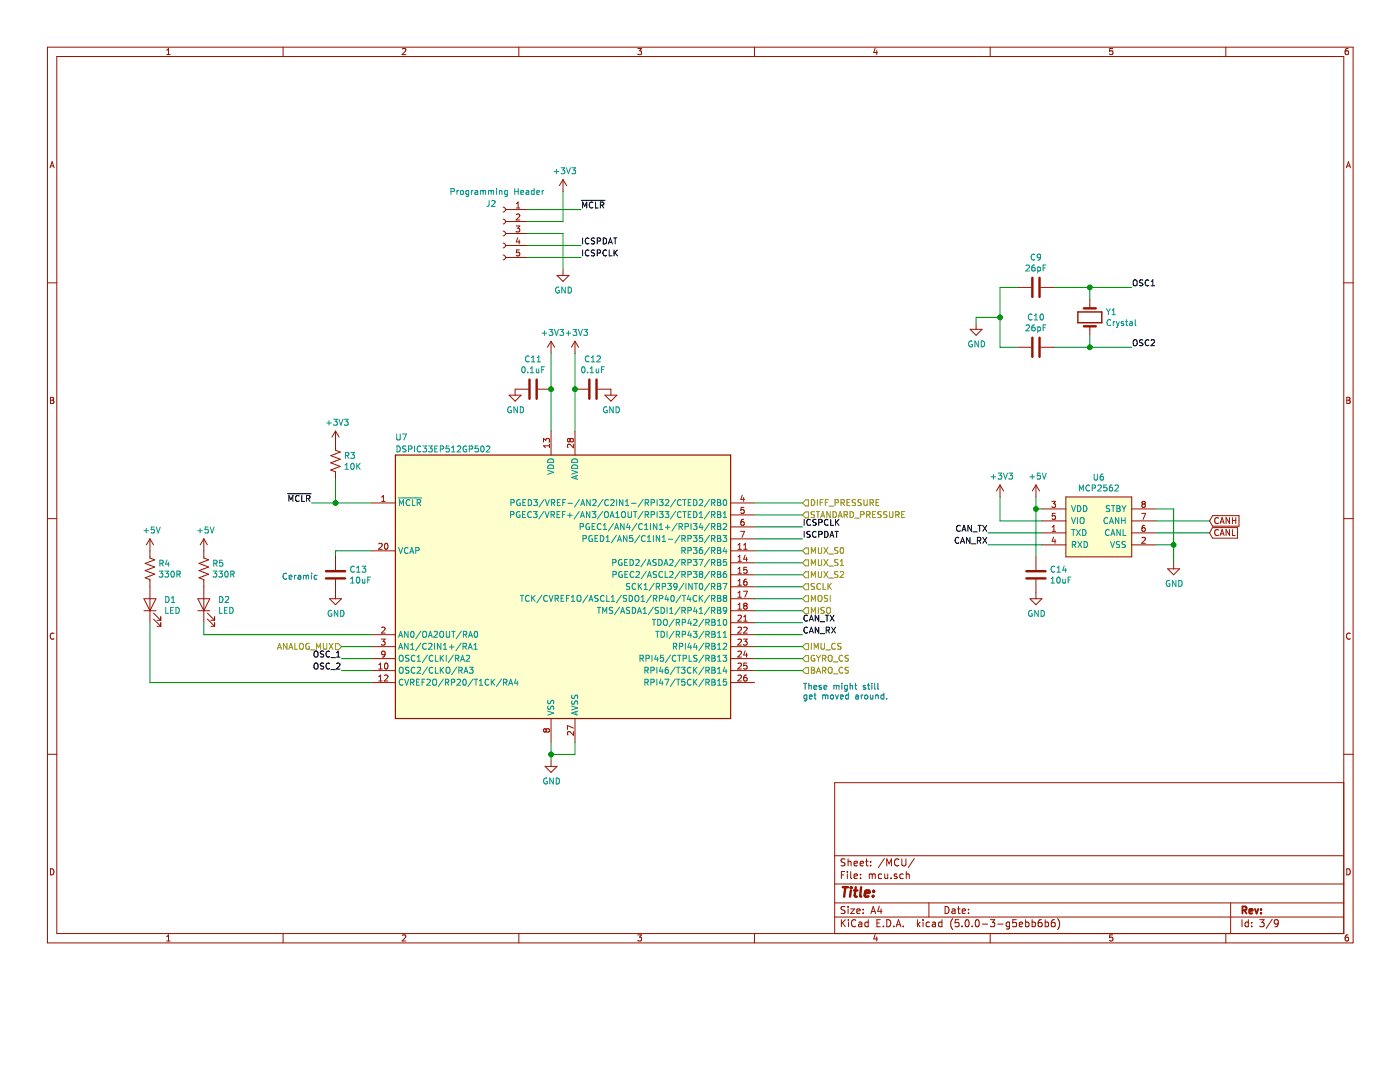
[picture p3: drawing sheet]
<svg xmlns="http://www.w3.org/2000/svg" width="279mm" height="216mm" viewBox="0 0 279 216" stroke-linecap="round" stroke-linejoin="round" font-family="sans-serif">
<path d="M212.7 99.2h13.2v11.9h-13.2z" fill-rule="evenodd" fill="#fffecd" stroke="#fffecd" stroke-width=".2"/>
<g fill="none" stroke="#981200" stroke-width=".2">
<path d="M9.5 9.4h260.5v178.7h-260.5zM11.3 11.3h256.9v175h-256.9zM33.3 10.9h.7M33.3 10l.3-.3v1.2M56.5 9.4v1.9M80.3 9.8l.5-.1 .2 .3-.8 .9h.8M103.5 9.4v1.9M127.3 9.7h.7l-.4 .4 .4 .2v.5l-.2 .1-.5-.1M150.6 9.4v1.9M174.7 9.6l-.3 .9h.7M175 10.1v.8M197.6 9.4v1.9"/>
<path d="M222.1 9.7h-.6l-.1 .6 .6-.1 .1 .6-.2 .1-.5-.1M244.6 9.4v1.9M269 9.7h-.3l-.2 .3-.1 .7 .3 .2 .4-.1-.1-.6-.3-.1-.3 .3M10 33.5l.4-1.2 .4 1.2M10.1 33.1h.6M112.4 35.8v2.4M112.4 35.8l-.8 1.2M112.4 35.8l.7 1.2M268.7 33.5l.4-1.2 .4 1.2M268.8 33.1h.6M9.5 56.4h1.8M100.4 50.9a.48 .48 0 0 1 .5 .5 .48 .48 0 0 1-.5 .5"/>
<path d="M100.4 48.5a.48 .48 0 0 1 .5 .5 .48 .48 0 0 1-.5 .5M100.4 46.1a.48 .48 0 0 1 .5 .5 .48 .48 0 0 1-.5 .5M100.4 43.7a.48 .48 0 0 1 .5 .5 .48 .48 0 0 1-.5 .5M100.4 41.3a.48 .48 0 0 1 .5 .5 .48 .48 0 0 1-.5 .5M100.9 51.4h4.3M100.9 49h4.3M100.9 46.6h4.3M100.9 44.2h4.3M100.9 41.8h4.3M103 45.1h.7l-.4 .4 .4 .2v.4l-.2 .2-.5-.1M103 41.5h.7M103 40.6l.4-.3v1.2"/>
<path d="M103 42.8l.5-.1 .2 .3-.7 .9h.7M103.3 47.4l-.3 .9h.8M103.6 47.9v.8M103.7 49.9h-.6l-.1 .5 .5-.1 .2 .3v.2l-.2 .3-.5-.2M111.2 55h2.4l-1.2 1.2zM112.4 53.8v1.2M203.2 57.3h2.6M207.7 57.3h2.6M217.5 59.7v1.8M268.2 56.4h1.8M10.1 79.3h.4l.2 .2-.2 .4 .3 .2-.3 .4h-.4zM10.1 79.9h.4"/>
<path d="M101.6 78.9h2.4l-1.2 1.1zM105.4 77.7h-2.6v1.2M107.3 77.7h2.7M110 68.1v2.4M110 68.1l-.7 1.2M110 68.1l.7 1.2M114.8 68.1v2.4M114.8 68.1l-.8 1.2M114.8 68.1l.7 1.2M114.8 77.7h2.6M119.3 77.7h2.6v1.2M120.7 78.9h2.4l-1.2 1.1z"/>
<path d="M193.6 65.7h2.4l-1.2 1.2zM194.8 64.5v1.2M203.2 69.3h2.6M207.7 69.3h2.6M217.5 65.1v1.8M268.8 79.3h.4l.2 .2-.2 .4 .3 .2-.2 .4h-.5zM268.8 79.9h.4M67 86v3.8l.9 .4-1.9 .7 1.9 .7-1.9 .8 1.9 .7-1.9 .7 1 .3v1.5M67 86l-.8 1.2M67 86l.7 1.2M76.2 99.2l.3-.3v1.1M108.5 88.2v-.7l.4 .4 .1-.4h.4l.3 .2-.2 .5"/>
<path d="M109.7 88.6v.7M109.7 89h-1.2l.3 .3M110 86v4.8M113.8 87.7l-.3-.2-.3 .2 .2 .4h.3l.1-.2M113.8 87.7l.2-.2h.2l.2 .2v.4l-.2 .1-.3-.1-.1-.2M113.8 87.7v.2M114.4 88.6v.8l-.8-.8-.4 .3 .2 .4M114.8 86v4.8M148.1 98.8l-.3 .8h.8M148.4 99.3v.7M199.6 96.8l-.7 1.2M199.6 96.8v2.4"/>
<path d="M199.6 96.8l.7 1.2M206.7 96.8l-.7 1.2M206.7 96.8v2.4M206.7 96.8l.8 1.2M212.7 99.2h13.2v11.9h-13.2zM9.5 103.5h1.8M28.7 119.5h2.4l-1.2 2.4zM29.9 107.5v3.8l1 .4-1.9 .7 1.9 .7-1.9 .8 1.9 .7-1.9 .7 .9 .4v8.6M29.9 107.5l-.7 1.2M29.9 107.5l.7 1.2M39.5 119.5h2.4l-1.2 2.4zM40.7 107.5v3.8l.9 .4-1.9 .7 1.9 .7-1.9 .8 1.9 .7-1.9 .7 1 .4v8.6"/>
<path d="M40.7 107.5l-.7 1.2M40.7 107.5l.7 1.2M65.8 119.5h2.4l-1.2 1.2zM67 111.1v2.6M67 115.7v3.8M74.1 100.4h4.8M74.1 109.9h4.8M75.6 108.5l.4-.1 .3 .3-.8 .9h.8M76.2 100h.7M76.9 108.5l.1-.1a.63 .63 0 0 1 .4 .6 .63 .63 0 0 1-.4 .6l-.3-.4zM145.8 119.5h4.8M145.8 100.4h4.8"/>
<path d="M145.8 109.9h4.8M145.8 112.3h4.8M145.8 114.7h4.8M145.8 117.1h4.8M145.8 102.7h4.8M145.8 105.1h4.8M145.8 107.5h4.8M147.3 109.6h.7M147.3 108.7l.3-.3v1.2M147.3 111.1l.3-.3v1.2M147.3 113.5l.3-.3v1.2M147.3 115.9l.3-.3v1.2"/>
<path d="M147.3 118.3l.3-.3v1.2M147.3 112h.7M147.3 114.4h.7M147.3 116.8h.7M147.3 119.2h.7M147.8 106h.8l-.5 1.2M148.4 118h.8l-.5 1.2M148.4 103.6h-.2a.74 .74 0 0 0-.1 1.2h.3l.1-.5-.2-.2h-.2l-.3 .2M148.4 109.6h.7M148.4 108.7l.4-.3v1.2M148.5 101.2h-.6l-.1 .6 .5-.1 .2 .2v.3l-.2 .2-.5-.1M148.7 110.8l-.3 .8h.8"/>
<path d="M149 111.2v.8M149 115.6l-.4 .1-.2 .4 .1 .6h.5l.1-.1-.1-.5-.3-.1-.3 .3M149 113.2h-.5l-.1 .6 .5-.2 .2 .3v.3l-.2 .2-.5-.1M205.6 119.5h2.3l-1.2 1.2zM206.7 111.1v2.6M206.7 115.7v3.8M207.9 106.3h4.8M207.9 108.7h4.8M207.9 101.6h4.8M207.9 103.9h4.8M209.9 100h.8l-.4 .5 .3 .1 .1 .4-.3 .2-.5-.1M210 106h.7"/>
<path d="M210 105.2l.3-.4v1.2M210.3 107.2l-.3 .8h.7M210.5 107.6v.8M210.6 102.4h-.6v.6l.4-.1 .3 .2v.3l-.3 .2-.4-.1M225.9 106.3h4.7M225.9 108.7h4.7M225.9 101.6h4.7M225.9 103.9h4.7M227.8 102.4h.8l-.5 1.2M227.9 107.3l.4-.1 .3 .3-.8 .9h.8M228.1 100.6l-.2-.3 .2-.3h.2l.3 .3-.3 .3M228.1 100.6l-.2 .2v.2l.2 .2h.4l.1-.2v-.2l-.3-.2"/>
<path d="M228.1 100.6h.2M228.5 104.8h-.2a.74 .74 0 0 0-.2 1.2h.4l.1-.5-.3-.2h-.2l-.2 .2M233 113.5h2.4l-1.2 1.2zM234.2 112.3v1.2M242 102.9h5.3v2.1h-5.3l-.6-1.1zM242 105.3h5v2.1h-5l-.6-1.1zM243.2 103.4a.53 .53 0 0 0-.8 .5 .53 .53 0 0 0 .8 .4M243.2 105.8a.53 .53 0 0 0-.8 .5 .53 .53 0 0 0 .8 .4M243.5 104.5l.4-1.2 .4 1.2M243.5 106.9l.4-1.2 .4 1.2M243.6 104.1h.6M243.6 106.5h.6"/>
<path d="M245.4 103.3v1.2l-.7-1.2v1.2M245.4 105.7v1.2l-.7-1.2v1.2M246 103.3v1.2M246 105.7v1.2h.5M246 103.8h.6M246.6 103.3v1.2M268.2 103.5h1.8M10.8 126.4a.54 .54 0 0 0-.8 .5 .54 .54 0 0 0 .8 .5M28.7 121.9h2.4M30.6 123.5l1.5 1.5M30.6 122.3l1.5 1.5M31.4 125h.7"/>
<path d="M31.4 123.8h.7M32.1 123.1v.7M32.1 124.3v.7M39.5 121.9h2.4M41.4 123.5l1.4 1.5M41.4 122.3l1.4 1.5M42.1 125h.7M42.1 123.8h.7M42.8 123.1v.7M42.8 124.3v.7M74.1 133.8h4.8M74.1 136.2h4.8"/>
<path d="M74.1 126.6h4.8M74.1 129h4.8M74.1 131.4h4.8M75.6 133.5h.7M75.6 132.6l.3-.3v1.2M75.6 135l.3-.3v1.2M75.6 135.9h.7M76.1 127.5h.8l-.5 .5 .4 .1 .1 .4-.3 .2-.5-.1M76.2 125.3l.4-.2 .3 .4-.8 .8h.8M76.7 134.8l.5-.1 .2 .3-.7 .9h.7M76.9 130.4l-.3 .3-.3-.1-.1-.2v-.4l.4-.1 .3 .3-.2 .8-.4 .1M76.9 132.4l.1-.1a.63 .63 0 0 1 .4 .6 .63 .63 0 0 1-.4 .6 .78 .78 0 0 1-.1-1.1z"/>
<path d="M145.8 133.8h4.8M145.8 136.2h4.8M145.8 121.9h4.8M145.8 126.6h4.8M145.8 124.3h4.8M145.8 129h4.8M145.8 131.4h4.8M147.3 132.4l.4-.1 .3 .3-.8 .9h.8M147.3 120.7l.3-.3v1.2M147.3 134.8l.4-.1 .3 .3-.8 .9h.8M147.3 121.6h.7M147.3 125.3l.4-.2 .3 .4-.8 .8h.8"/>
<path d="M147.3 122.9l.4-.2 .3 .4-.8 .8h.8M147.3 127.6l.4-.1 .3 .4-.8 .8h.8M147.3 130l.4-.1 .3 .3-.8 .9h.8M148.4 127.5h.7l-.4 .5 .3 .1 .1 .4-.2 .2-.5-.1M148.4 123.1l.4-.4v1.2M148.4 125.3l.5-.2 .2 .4-.7 .8h.7M148.4 123.9h.7M148.7 120.9l-.3-.3 .3-.2h.2l.2 .2-.2 .3M148.7 120.9l-.3 .2 .1 .3 .2 .2 .3-.1 .1-.2v-.2l-.2-.2M148.7 120.9h.2M148.7 129.9l-.3 .8h.8M149 134.7l-.4 .1-.2 .4 .1 .6h.5l.1-.1-.1-.5-.3-.1-.3 .3"/>
<path d="M149 130.3v.8M149 132.3h-.5l-.1 .6 .5-.1 .2 .2v.3l-.2 .2-.5-.1M269.5 126.4a.54 .54 0 0 0-.8 .5 .54 .54 0 0 0 .8 .5M9.5 150.5h1.8M108.8 152.9h2.4l-1.2 1.2zM109 145.6l.2-.2h.2l.3 .2-.1 .4-.2 .1h-.2l-.2-.2M109 145.6l-.2-.2-.3 .2v.3l.2 .2 .3-.2M109 145.6v.3M110 143.4v4.7M110 151.7v1.2M114.4 146v.7l-.8-.7-.4 .2 .2 .5M114.4 145.3l-1.2-.5v.8"/>
<path d="M114.8 143.4v4.7M268.2 156.2h-101.6v30.1M268.2 150.5h1.8M10.1 173.4a.62 .62 0 0 1 .7 .6 .62 .62 0 0 1-.7 .6zM166.6 176.4h101.6M166.6 170.8h101.6M167.9 174.6h.5M168.6 173.9h-.7v1.4M168.6 171.4h-.5l-.3 .2 .2 .4 .6 .3v.4l-.2 .1-.6-.1M169.1 173.9v.1M169.1 174.4v.9M169.3 171.4v1.4"/>
<path d="M169.3 172l.1-.1h.4l.1 .9M169.8 173.9v1.2l.2 .2M170.4 172.3l.7-.1v-.3h-.4l-.3 .1 .1 .7h.6M170.4 174.9l.7-.2v-.2l-.4-.1-.3 .2 .1 .6h.6M171.7 172.3l.6-.1v-.3h-.4l-.2 .1v.7h.6M171.7 175.2v.1M171.7 174.5v.1M172.7 171.9h.6M172.9 171.4v1.2l.4 .2M173.5 174.5l.4-.1 .2 .2M173.5 174.4v.9M173.7 172.7v.1"/>
<path d="M173.7 171.9v.1M174.1 174.6l.2-.2 .3 .1 .1 .8M174.1 174.6v.7M176 174.5l-.4-.1-.3 .2v.6l.3 .1 .4-.1M176.5 171.3l-1.2 1.8M176.6 174.4v.8l.4 .1 .2-.1M177 172.8v-1.4l.5 1 .4-1v1.4M177.2 174.4v.9M177.8 175.2v.1M179 174.5l-.4-.1-.1 .2v.2l.5 .1v.3h-.5M179.4 171.5a.67 .67 0 0 0-1 .5 .67 .67 0 0 0 .7 .8l.3-.1M180 171.4v1.1l.3 .3h.2l.3-.3v-1.1"/>
<path d="M180.3 174.5l-.4-.1-.3 .2v.6l.3 .1 .4-.1M180.9 174.5l.2-.1 .3 .1 .1 .8M180.9 173.9v1.4M182.5 171.3l-1.2 1.8M268.8 173.4a.62 .62 0 0 1 .7 .6 .62 .62 0 0 1-.7 .6zM33.3 186.9l.3-.4v1.3M33.3 187.8h.7M56.5 186.3v1.8M80.3 186.6l.5-.1 .2 .4-.8 .9h.8M103.5 186.3v1.8M127.3 186.5h.7l-.4 .5 .4 .1v.5l-.2 .2-.5-.2M150.6 186.3v1.8"/>
<path d="M166.6 183h101.6M166.6 180.2h101.6M167.9 183.5v1.4M168.1 184.1l.6 .8M168.6 181l-.5-.1-.3 .2 .2 .4 .6 .3v.4l-.2 .1-.6-.1M168.7 183.5l-.8 .8M169.3 180.9v.1M169.3 181.4v.9M169.3 183.5v.2M169.3 184v.9M169.8 181.4h.7l-.7 .9h.7M170.8 183.7a.56 .56 0 0 0-.7-.1 .56 .56 0 0 0-.2 .7 .53 .53 0 0 0 .3 .6 .53 .53 0 0 0 .6-.1"/>
<path d="M171 181.8l.7-.1-.1-.3h-.4l-.2 .2 .1 .6h.5M171.4 184.1h.5l.1 .8M172 184.3l-.5 .1-.2 .2 .2 .3 .5-.1M172.3 181.4v.2M172.3 182.2v.1M173.3 184.1l-.4-.1-.3 .3 .1 .5 .2 .1 .4-.1M173.3 183.5v1.4M173.8 182.3l.5-1.4 .5 1.4M173.9 181.9h.7M174.7 186.5l-.3 .9h.7M175 187v.8M175 184.2h.5"/>
<path d="M175.5 180.8l-.3 1h.8M175.7 183.5h-.7v1.4h.7M175.8 181.4v.9M176.3 184.8v.1M177 183.5a.71 .71 0 0 1 .8 .7 .71 .71 0 0 1-.8 .7zM178.4 184.8v.1M178.9 184.9l.4-1.4 .5 1.4M179 184.5h.6M180.3 184.8v.1M183.1 183.5v1.4M183.2 184.4l.4 .5M183.6 184l-.5 .5"/>
<path d="M184.2 183.5v.2M184.2 184v.9M185.4 180.2v2.8M185.5 184.1l-.4-.1-.3 .3 .1 .5 .2 .1 .4-.1M186.1 184.1h.5l.1 .8M186.7 184.3l-.7 .3 .2 .3 .5-.1M188 184.1l-.4-.1-.3 .3 .1 .5 .2 .1 .4-.1M188 183.5v1.4M188.6 180.9a.71 .71 0 0 1 .8 .7 .71 .71 0 0 1-.8 .7zM190 181.4h.5l.1 .9M190.1 183.3a1.61 1.61 0 0 0 0 2.2M190.6 181.7l-.5 .1-.2 .2 .2 .3 .5-.1"/>
<path d="M191.1 181.4h.5M191.3 180.9v1.2l.3 .2M191.3 183.5h-.6l-.1 .7 .7-.1 .1 .2-.1 .5-.2 .1-.5-.1M192 184.8v.1M192 181.8l.7-.1-.1-.3h-.4l-.2 .2 .1 .6h.5M192.7 183.7l.3-.2a.76 .76 0 0 1 .4 .7 .76 .76 0 0 1-.4 .7l-.3-.1-.1-.4zM193.3 182.2v.1M193.3 181.4v.2M194 184.8v.1M194.7 183.7l.4-.2a.8 .8 0 0 1-.1 1.4l-.3-.1-.1-.4zM196 184.4h1.1M197.6 186.3v1.8"/>
<path d="M197.6 183.5h.9l-.5 .6 .5 .1v.6l-.3 .1-.6-.1M199.1 184.4h1.1M201.5 184.1l-.4-.1-.3 .3 .1 .5 .2 .1 .4-.1M201.5 184l-.1 1.3-.2 .1-.3-.1M202.8 183.5h-.7v.7l.7-.1v.7l-.2 .1-.5-.1M203.4 184.5l.7-.2-.1-.2-.4-.1-.2 .2 .1 .6h.5M204.7 184.1l.4-.1 .3 .3-.2 .5h-.5M204.7 183.5v1.4M206 184.1l.4-.1 .2 .3v.5l-.2 .1-.4-.1M206 183.5v1.4M207.8 183.5l-.4 .1a1.04 1.04 0 0 0-.1 1.2l.4 .1 .2-.1 .1-.5-.3-.2h-.4l-.1 .2M208.6 184.1l.4-.1 .3 .3-.2 .5h-.5"/>
<path d="M208.6 183.5v1.4M210.5 183.5l-.4 .1a1.09 1.09 0 0 0-.2 1.2l.4 .1 .2-.1 .1-.5-.3-.2h-.4l-.1 .2M211.1 183.3a1.61 1.61 0 0 1 0 2.2M222.1 186.5h-.6l-.1 .6 .6-.1 .1 .6-.2 .2-.5-.2M244.6 186.3v1.8M245.6 180.2v6.1M247.9 183.5v1.4M249.1 184.1l-.4-.1-.2 .3 .1 .5h.5M249.1 183.5v1.4M249.8 184.8v.1M249.8 184.1v.1M251.4 183.5h.9l-.5 .6 .4 .1v.6l-.2 .1-.6-.1"/>
<path d="M253.9 183.4l-1.2 1.9M255.1 184.1l-.3 .3-.4-.1-.1-.2v-.3l.3-.3h.2l.3 .3a.95 .95 0 0 1-.4 1.1h-.3M269 186.5l-.3 .1-.2 .2-.1 .7 .3 .3 .4-.2-.1-.6h-.3l-.3 .2"/>
</g>
<g fill="none" stroke="#009596" stroke-width=".2">
<path d="M90 38.2h.6l.1-.2-.1-.3-.6-.1v1.2M91.2 38v.8M91.5 38l-.3 .2M92 38.1l.3-.1 .2 .2-.1 .6-.5-.1zM93.5 38v1l-.2 .2-.3-.1M93.5 38.1l-.3-.1-.2 .2 .1 .6h.4M94.1 38v.8M94.4 38l-.3 .2M94.8 38.1h.5v.7M95.3 38.3l-.5 .2v.3h.5M95.9 38.1l.4-.1 .1 .2M95.9 38v.8"/>
<path d="M96.4 38.2l.2-.2 .3 .1v.7M96.4 38.2v.6M97.5 38.1l.4-.1 .1 .2M97.5 38v.8M97.6 40v.9l-.1 .2-.3 .1M98 38.2l.2-.2 .3 .1v.7M98 38.2v.6M99.1 37.6v.1M99.1 38v.8M99.7 38.1h.4l.1 .7M99.7 38v.8M101.3 38.1l-.4-.1-.2 .2 .1 .6h.5"/>
<path d="M101.3 38l-.1 1.1-.2 .1-.3-.1M102.7 37.6v1.2M102.7 38.2h.7M103.4 37.6v1.2M103.9 38.4l.6-.1v-.2l-.4-.1-.2 .2 .1 .6h.5M105 38.1h.5v.7M105.5 38.3l-.5 .2 .1 .3h.4M106.6 38.1l-.3-.1-.3 .2 .1 .6h.5M106.6 37.6v1.2M107.1 38.4l.6-.1-.1-.2-.3-.1-.2 .2 .1 .6h.4M108.2 38v.8M108.5 38l-.3 .2"/>
<path d="M110.6 34.2h.9M111 33.8v.9M112 33.5h.7l-.4 .4 .3 .1 .1 .5-.2 .2-.5-.1M113.1 33.5l.3 1.2 .4-1.2M114.1 33.5h.8l-.4 .4 .3 .1v.6l-.2 .1-.5-.1M98.1 40.1l.5-.1 .2 .3-.7 .9h.7M111.5 57.3a.55 .55 0 0 0-.6 .6 .55 .55 0 0 0 .6 .5l.1-.4h-.2M112.8 57.3v1.2l-.7-1.2v1.2M113.4 57.3a.6 .6 0 0 1 .7 .6 .6 .6 0 0 1-.7 .6zM204.8 53l.4-.1 .3 .3-.8 .9h.8M206.5 52.9l-.4 .1-.2 .4 .1 .6h.5l.1-.1-.1-.5-.4-.1-.2 .3M206.5 50.8a.53 .53 0 0 0-.7 .5 .53 .53 0 0 0 .7 .5"/>
<path d="M207.1 53.3h.3l.3 .2-.1 .5h-.5M207.1 53.3v1.2M207.7 51.2l-.3 .2h-.3l-.1-.2 .1-.4 .3-.1 .3 .2-.2 .9-.4 .1M208.2 53.5h.4M208.8 52.9h-.6v1.2M104.2 73.3l.2-.1a.63 .63 0 0 1 .4 .6 .63 .63 0 0 1-.4 .6l-.3-.5zM105.3 74.3v.1M105.6 71.1a.53 .53 0 0 0-.7 .5 .53 .53 0 0 0 .7 .5M105.8 74.4h.7M105.8 73.5l.4-.3v1.2M106.1 72.2h.6M106.1 71.3l.3-.3v1.2"/>
<path d="M107 73.6l.1 .7h.4M107.2 72.2h.7M107.2 71.3l.3-.3v1.2M107.5 73.6v.8M108.1 73.8h.4M108.2 66.5h.9M108.7 66v.9M108.7 73.2h-.6v1.2M109.6 65.7h.7l-.4 .5 .4 .1v.4l-.2 .2-.5-.1M110.7 65.7l.3 1.2 .5-1.2M111.7 65.7h.8l-.4 .5 .3 .1v.5l-.2 .1-.5-.1M113 66.5h.9"/>
<path d="M113.4 66v.9M114.4 65.7h.7l-.4 .5 .3 .1 .1 .4-.2 .2-.5-.1M115.4 65.7l.4 1.2 .4-1.2M116.2 73.3l.2-.1a.63 .63 0 0 1 .4 .6 .63 .63 0 0 1-.4 .6l-.3-.5zM116.5 65.7h.8l-.4 .5 .3 .1v.5l-.2 .1-.5-.1M117.3 74.3v.1M117.5 71.1a.53 .53 0 0 0-.7 .5 .53 .53 0 0 0 .7 .5M117.8 74.4h.7M117.8 73.5l.3-.3v1.2M118 72.2h.7M118 71.3l.4-.3v1.2M119 73.6v.7h.5"/>
<path d="M119.1 71.1l.5-.1 .2 .3-.7 .9h.7M119.5 73.6v.8M120.1 73.8h.4M120.6 73.2h-.5v1.2M194 68.1a.55 .55 0 0 0-.7 .5 .55 .55 0 0 0 .7 .6l.1-.5h-.3M195.3 68v1.2l-.7-1.2v1.2M195.8 68a.6 .6 0 0 1 .7 .6 .6 .6 0 0 1-.7 .6zM204.8 64.9l.4-.1 .3 .4-.8 .8h.8M206 62.8a.53 .53 0 0 0-.8 .4 .53 .53 0 0 0 .8 .5M206.4 63.8h.7M206.4 63l.4-.3v1.1M206.5 64.8l-.4 .1-.2 .5 .1 .5 .5 .1 .1-.2-.1-.4-.4-.1-.2 .2"/>
<path d="M207.1 65.3l.3-.1 .3 .2-.1 .6h-.5M207.1 65.2v1.2M207.7 62.8l.1-.1a.63 .63 0 0 1 .5 .5 .63 .63 0 0 1-.5 .6l-.2-.4zM208.2 65.4h.4M208.8 64.8h-.6v1.2M220.8 61.6l.4 .6M221.2 62.2v.6M221.6 61.6l-.4 .6M221.7 63.9a.53 .53 0 0 0-.8 .5 .53 .53 0 0 0 .8 .5M221.9 62.8h.7M221.9 61.9l.4-.3v1.2M222.2 64.2v.8"/>
<path d="M222.5 64.2l-.3 .2M222.8 64.2l.3 .8M223.1 65l-.3 .4M223.4 64.2l-.3 .8M224.2 64.2h-.3l-.1 .1v.2l.4 .1v.3h-.4M224.6 64.2h.5M224.8 63.8v1l.3 .2M225.5 64.2h.4l.1 .8M226 64.5l-.6 .2 .1 .2h.5M226.6 63.8v1l.1 .2M65.2 84.4h.9M65.6 83.9v.9"/>
<path d="M66.6 83.7h.7l-.4 .4 .3 .1 .1 .4-.2 .2-.5-.1M67.7 83.7l.3 1.1 .4-1.1M68.7 83.7h.8l-.4 .4 .3 .1v.5l-.2 .1-.5-.1M68.8 93.6h.7M68.8 92.8l.4-.4v1.2M68.9 90.9l.7-.1v-.4l-.7-.1v1.2M69.2 90.9l.4 .6M70 90.3h.8l-.4 .4 .3 .1 .1 .5-.3 .2-.5-.2M70.1 92.6l.2-.2a.63 .63 0 0 1 .4 .6 .63 .63 0 0 1-.4 .6l-.3-.4zM71.2 92.4v1.2M71.4 93l.5 .6M71.9 92.4l-.7 .7"/>
<path d="M79.2 86.6v1l.2 .2 .3-.1 .2-.1v-1M79.2 89a.6 .6 0 0 1 .7 .6 .6 .6 0 0 1-.7 .6zM79.5 99.4h4.7M80.3 86.6h.8l-.5 1.2M81 89.1l-.4-.1-.2 .1 .1 .4 .4 .2 .1 .3-.2 .2-.5-.1M81.5 89.6h.6l.1-.2v-.3l-.7-.1v1.2M81.8 99.8a.53 .53 0 0 0-.8 .5 .53 .53 0 0 0 .8 .5M82.3 99.7v1.2h.6M82.7 89v1.2M84 89.1a.53 .53 0 0 0-.7 .1 .53 .53 0 0 0 0 .7l.3 .3 .4-.1M84.4 89h.7l-.4 .4 .4 .2v.5l-.2 .1-.5-.1M85.5 89h.8l-.4 .4 .3 .2 .1 .4-.3 .2-.5-.1"/>
<path d="M86.8 89.6h.4M87.3 89h-.5v1.2h.5M87.9 89.6l.6-.1v-.4l-.6-.1v1.2M89.6 89h-.5l-.1 .6 .4-.2 .3 .3v.3l-.3 .2-.4-.1M90.1 89.3l.4-.3v1.2M90.1 90.2h.7M91.3 89.1l.4-.1 .3 .3-.8 .9h.8M93.1 89.1a.54 .54 0 0 0-.7 .5 .54 .54 0 0 0 .7 .5v-.4h-.2M93.7 89.6l.6-.1v-.4l-.6-.1v1.2M95.4 89h-.6v.6l.5-.2 .2 .3v.3l-.2 .2-.5-.1M96 89.1l.2-.1a.65 .65 0 0 1 .4 .6 .65 .65 0 0 1-.4 .6l-.3-.5zM97.1 89.1l.4-.1 .3 .3-.8 .9h.8"/>
<path d="M102 81.2a.55 .55 0 0 0-.7 .6 .55 .55 0 0 0 .7 .5l.1-.4h-.3M103.3 81.2v1.2l-.7-1.2v1.2M103.8 99.8a.54 .54 0 0 0-.7 .5 .54 .54 0 0 0 .7 .5v-.4h-.2M103.8 81.2a.6 .6 0 0 1 .7 .6 .6 .6 0 0 1-.7 .6zM104.9 99.7h-.5v1.2h.5M105.4 99.7a.6 .6 0 0 1 .7 .6 .6 .6 0 0 1-.7 .6zM106.5 99.7h.7l-.4 .4 .4 .2v.5l-.2 .1-.5-.1M108.6 99.6l-1 1.6M108.8 99.7l.4 1.2 .4-1.2M109.3 93.8l1.2 .4-1.2 .4M109.5 92.9a.62 .62 0 0 1 .7-.1 .62 .62 0 0 1 .3 .7h-1.2zM109.5 91.7a.62 .62 0 0 1 .7-.1 .62 .62 0 0 1 .3 .7h-1.2z"/>
<path d="M111.8 99.7h-.6v1.2h.6M112.9 99.7h-.6v1.2M114.1 93.8l1.2 .4-1.2 .4M114.2 92.9a.62 .62 0 0 1 .8-.1 .62 .62 0 0 1 .3 .7h-1.2zM114.2 91.7a.62 .62 0 0 1 .8-.1 .62 .62 0 0 1 .3 .7h-1.2zM114.9 95v.6M115.3 94.9l-1.2 .4 1.2 .4M115.7 99.6l-1 1.6M117.8 99.7v1.2l-.7-1.2v1.2M118.3 99.8l.4-.1 .3 .3-.8 .9h.8M120.3 99.6l-1 1.6M121.1 81.2a.55 .55 0 0 0-.7 .6 .55 .55 0 0 0 .7 .5l.1-.4h-.3"/>
<path d="M121.4 99.8a.55 .55 0 0 0-.7 .5 .55 .55 0 0 0 .7 .5M121.9 99.8l.4-.1 .3 .3-.8 .9h.8M122.4 81.2v1.2l-.7-1.2v1.2M122.9 81.2a.6 .6 0 0 1 .7 .6 .6 .6 0 0 1-.7 .6zM123.1 99.7v1.2M124.3 99.7v1.2l-.7-1.2v1.2M128.3 99.6l-1 1.6M131.1 99.7v1.2M131.6 99.7h.7l-.4 .4 .4 .2v.5l-.2 .1-.5-.1M132.8 99.8l.4-.1 .3 .3-.8 .9h.8M134.8 99.6l-1 1.6M135.9 99.8a.53 .53 0 0 0-.7 .5 .53 .53 0 0 0 .7 .5"/>
<path d="M136.3 99.7h.6M136.6 99.7v1.2M137.9 99.7h-.5v1.2h.5M138.4 99.7a.6 .6 0 0 1 .7 .6 .6 .6 0 0 1-.7 .6zM139.6 99.8l.4-.1 .2 .3-.7 .9h.7M141.6 99.6l-1 1.6M143.2 99.7l.6 .1v.3l-.2 .2 .3 .2-.1 .3-.6 .1zM144.5 99.8l.1-.1a.63 .63 0 0 1 .4 .6 .63 .63 0 0 1-.4 .6l-.3-.5zM197.8 95.1h.9M198.3 94.7v.9M199.2 94.4h.7l-.4 .5 .4 .1v.4l-.2 .2-.5-.1M200.3 94.4l.4 1.2 .4-1.2"/>
<path d="M201.3 94.4h.8l-.4 .5 .3 .1v.5l-.2 .1-.5-.1M205.6 95.1h.9M206 94.7v.9M207.6 94.4h-.6v.6l.2-.1h.4v.6l-.2 .1-.4-.1M208 94.4l.4 1.2 .4-1.2M215.4 98v-1.2l.4 .8 .4-.8v1.2M217.4 96.9a.53 .53 0 0 0-.7 .5 .53 .53 0 0 0 .7 .4M218 97.4l.5-.1 .1-.4-.6-.1v1.2M218.4 94.6v1l.2 .2 .3-.1 .2-.1v-1M219.1 96.9l.5-.1 .2 .3-.7 .9h.7M220.1 94.6h-.2a.74 .74 0 0 0-.1 1.2l.4-.1v-.5l-.4-.1-.2 .2M220.9 96.8h-.6l-.1 .5 .5-.1 .2 .3v.3l-.2 .2-.5-.2"/>
<path d="M221.9 96.8h-.2l-.3 .3v.7l.2 .2 .4-.2 .1-.3-.3-.3h-.2l-.2 .3M222.5 96.9l.5-.1 .2 .3-.7 .9h.7M28.7 105.9h.9M29.2 105.4v1M30.8 105.2h-.6v.5l.1-.1 .4 .1 .1 .5-.2 .2-.4-.2M31.2 105.2l.4 1.2 .4-1.2M31.8 114h.7l-.4 .4 .4 .1v.5l-.2 .1-.5-.1M31.9 112.4l.6-.1v-.4l-.6-.1v1.2M32.2 112.4l.4 .6M32.9 114h.8l-.5 .4 .4 .1 .1 .4-.3 .2-.5-.1M33.1 119a.6 .6 0 0 1 .7 .6 .6 .6 0 0 1-.7 .6zM33.3 111.7l-.3 .9h.8"/>
<path d="M33.6 112.2v.8M34.2 119.4l.4-.4v1.2M34.2 114.1l.2-.1a.65 .65 0 0 1 .4 .6 .65 .65 0 0 1-.4 .5l-.3-.4zM35.3 114.6l.6-.1v-.4l-.6-.1v1.1M35.6 114.6l.4 .5M39.5 105.9h.9M39.9 105.4v1M41.5 105.2h-.5l-.1 .5 .2-.1 .4 .1v.5l-.1 .2-.5-.2M41.9 105.2l.4 1.2 .4-1.2M42.5 114h.8l-.4 .4 .3 .1v.5l-.2 .1-.5-.1M42.7 112.4l.6-.1v-.4l-.6-.1v1.2M42.9 112.4l.4 .6"/>
<path d="M43.7 114h.7l-.4 .4 .3 .1 .1 .4-.2 .2-.5-.1M43.8 119a.6 .6 0 0 1 .7 .6 .6 .6 0 0 1-.7 .6zM44.4 111.8h-.5l-.1 .6 .4-.2 .3 .3v.3l-.3 .2-.4-.1M45 119.1l.4-.1 .2 .4-.7 .8h.7M45 114.1l.1-.1a.65 .65 0 0 1 .4 .6 .65 .65 0 0 1-.4 .5l-.2-.4zM46.1 114.6l.5-.1 .1-.4-.6-.1v1.1M46.3 114.6l.4 .5M70 116.3h.7M70 115.5l.3-.4v1.2M70.7 113.1a.53 .53 0 0 0-.7 .5 .53 .53 0 0 0 .7 .4M71.2 114.2h.7M71.2 113.3l.3-.3v1.2"/>
<path d="M71.2 115.3l.2-.2a.63 .63 0 0 1 .4 .6 .63 .63 0 0 1-.4 .6l-.3-.4zM72.3 113h.7l-.4 .4 .3 .1 .1 .5-.2 .2-.5-.2M72.3 115.6l.1 .7 .4-.1M72.8 115.6v.7M73.4 115.7h.4M74 115.1h-.6v1.2M79.6 109.2l.4 1.2 .4-1.2M79.7 100.9v-1.2l.4 .8 .4-.8v1.2M81.4 109.4a.54 .54 0 0 0-.7 .4 .54 .54 0 0 0 .7 .6v-.1M81.8 110.4l.4-1.2 .4 1.2M81.9 110.1h.6M83 109.9l.5-.1 .2-.1-.1-.3-.6-.2v1.2"/>
<path d="M83.3 100.3h.5l.2-.2-.1-.3-.6-.1v1.2M83.5 100.3l.5 .6M101.9 102.7h.6l.1-.2-.1-.3-.6-.1v1.2M102 100.3l.6-.1v-.4l-.6-.1v1.2M103.7 102.1a.55 .55 0 0 0-.7 .6 .55 .55 0 0 0 .7 .5l.1-.4h-.3M103.8 118.8h.7M104.2 118.8v1.2M104.3 102.7h.4M104.4 100.3h.3M104.9 102.1h-.6v1.2h.6M105.6 118.9a.53 .53 0 0 0-.7 .5 .53 .53 0 0 0 .7 .5M106.1 102.2a.53 .53 0 0 0-.8 .5 .53 .53 0 0 0 .8 .5"/>
<path d="M106.1 118.8v1.2M106.3 119.3l.5 .7M106.5 102.1h.7l-.4 .4 .3 .2 .1 .4-.2 .2-.5-.1M106.8 118.8l-.7 .7M108.2 118.8l-1.1 1.5M108.6 102l-1.1 1.6M108.8 102.1l.4 1.2 .4-1.2M109.2 118.9a.53 .53 0 0 0-.7 .5 .53 .53 0 0 0 .7 .5M109.6 118.8l.4 1.2 .4-1.2M110 102.7l.6-.1v-.4l-.6-.1v1.2M110 100.3h.6l.1-.5-.7-.1v1.2M110.3 102.7l.4 .6"/>
<path d="M110.3 100.3l.4 .6M110.8 119.4l.6-.1v-.4l-.6-.1v1.2M111.1 119.4l.4 .6M111.2 102.7h.4M111.2 100.3h.4M111.7 102.1h-.5v1.2h.5M112 119.4h.4M112.3 102.7h.3M112.3 100.3h.4M112.5 118.8h-.5v1.2h.5M112.8 102.1h-.5v1.2M113.1 119.4h.4"/>
<path d="M113.3 102.8h.9M113.3 100.4h.9M113.6 118.8h-.5v1.2M113.7 102.4v.9M114 120h.7M114 119.1l.4-.3v1.2M115.2 119l.2-.2a.41 .41 0 0 1 .5 .4v.6l-.5 .2-.2-.2zM115.6 102l-1 1.6M115.8 105.1l.6-.1 .1-.1-.1-.3-.6-.1v1.2M115.8 103.3l.4-1.2 .4 1.2M115.9 100.9l.4-1.2 .4 1.2M115.9 102.9h.6"/>
<path d="M116 100.5h.6M116.4 107.5l.5-.1 .1-.1v-.3l-.6-.1v1.2M117.3 118.8l-1 1.5M117.5 120l.5-1.2 .3 1.2M117.6 104.5a.55 .55 0 0 0-.7 .6 .55 .55 0 0 0 .7 .5l.1-.4h-.3M117.7 119.7h.5M117.7 102.1v1.2l-.7-1.2v1.2M118.2 106.9a.55 .55 0 0 0-.7 .6 .55 .55 0 0 0 .7 .5v-.5h-.2M118.2 102.1h.7l-.4 .4 .4 .2v.5l-.2 .1-.5-.1M118.2 105h.4M118.7 104.5h-.5v1.2h.5M118.7 107.4h.4"/>
<path d="M119.3 106.9h-.6v1.2h.6M119.4 118.9l-.5-.1-.2 .1 .1 .4 .5 .2 .1 .3-.3 .2h-.4M119.8 106.9a.6 .6 0 0 1 .7 .6 .6 .6 0 0 1-.7 .6zM119.9 104.6a.53 .53 0 0 0-.7 .5 .53 .53 0 0 0 .7 .4M120.3 102l-1.1 1.6M120.4 105.7h.7M120.4 104.8l.3-.3v1.2M120.6 118.9a.53 .53 0 0 0-.8 .5 .53 .53 0 0 0 .8 .5M120.7 102.2l.2-.1a.42 .42 0 0 1 .5 .4v.6l-.5 .2-.2-.2zM121 108.1h.6M121 107.2l.3-.3v1.2M121.1 118.8v1.2h.5"/>
<path d="M121.8 103.3l.4-1.2 .4 1.2M121.9 102.9h.5M122 119.1l.3-.3v1.2M122 120h.7M122.3 112.3l.6-.1v-.4l-.6-.2v1.2M122.3 114.6h.6l.1-.2-.1-.3-.6-.1v1.2M122.4 104.4l-1 1.5M122.7 105.7l.4-1.2 .4 1.2M122.8 105.3h.6M122.9 103.3h.7M122.9 102.4l.3-.3v1.2M123 106.8l-1 1.5"/>
<path d="M123.2 108.1l.4-1.2 .4 1.2M123.4 107.7h.5M124 118.8l-1 1.5M124.1 102.2l.2-.1a.42 .42 0 0 1 .5 .4l-.1 .7h-.5a.87 .87 0 0 1-.1-1zM124.1 111.7a.54 .54 0 0 0-.7 .5 .54 .54 0 0 0 .7 .5v-.4h-.2M124.1 114.1a.55 .55 0 0 0-.6 .5 .55 .55 0 0 0 .6 .6l.1-.5h-.2M124.5 104.5v1.2l-.6-1.2v1.2M124.7 112.2h.3M124.7 114.6h.4M124.8 100.9h.7M124.8 100l.4-.3v1.2M125 118.9l-.4-.1-.2 .1 .1 .4 .5 .2v.3l-.2 .2h-.4"/>
<path d="M125.1 106.9v1.2l-.7-1.2v1.2M125.2 111.6h-.5v1.2h.5M125.3 114h-.6v1.2h.6M125.3 102.1v1l.3 .2 .3-.1 .1-.1v-1M125.3 104.4l-.3 .9h.8M125.6 118.8a.6 .6 0 0 1 .6 .6 .6 .6 0 0 1-.6 .6zM125.6 104.9v.8M125.7 116.5l-.5-.1-.2 .1v.4l.6 .2 .1 .3-.2 .2h-.5M125.7 111.6a.6 .6 0 0 1 .7 .6 .6 .6 0 0 1-.7 .6zM126 100.4h.9M126.2 106.9h-.5l-.1 .5 .5-.1 .2 .2v.3l-.2 .3-.5-.2M126.4 102.1h.7"/>
<path d="M126.5 114.1a.54 .54 0 0 0-.8 .5 .54 .54 0 0 0 .7 .6l.1-.1M126.8 119l.2-.2 .3 .1a.73 .73 0 0 1-.1 1.1l-.4-.2zM126.8 102.1v1.2M126.9 111.8l.4-.2 .3 .4-.8 .8h.8M126.9 116.5a.52 .52 0 0 0-.7 .1 .52 .52 0 0 0 0 .7l.3 .3 .4-.1M126.9 114.1l.5-.1 .2 .4-.7 .8h.7M127.1 104.4l-1 1.5M127.4 116.4v1.2M127.6 116.9l.5 .7M127.7 106.8l-1 1.5M128 120h.6M128 119.1l.3-.3v1.2"/>
<path d="M128.1 116.4l-.7 .7M128.2 104.6a.53 .53 0 0 0-.8 .5 .53 .53 0 0 0 .8 .4M128.3 102l-1 1.6M128.5 117.6h.7M128.5 116.7l.4-.3v1.2M128.6 105.7h.7M128.6 104.8l.4-.3v1.2M128.8 107a.53 .53 0 0 0-.8 .5 .53 .53 0 0 0 .8 .4M128.8 102.7h.5l.1-.2v-.3l-.6-.1v1.2M128.8 100.3h.5l.1-.2v-.3l-.6-.1v1.2M128.9 111.6l-1 1.5M129 114l-1 1.5"/>
<path d="M129 100.3l.4 .6M129 102.7l.4 .6M129.2 112.8l.3-1.2 .4 1.2M129.2 108.1h.7M129.2 115.2l.4-1.2 .4 1.2M129.2 107.2l.3-.3v1.2M129.3 112.5h.5M129.3 114.9h.6M129.8 104.5v1.2M129.9 102.7h.6l.1-.2v-.3l-.7-.1v1.2M129.9 100.3h.6l.1-.2v-.3l-.7-.1v1.2M130 118.8l-1 1.5"/>
<path d="M130.4 119.4h.6l.1-.2-.1-.3-.6-.1v1.2M130.4 106.9v1.2M130.6 116.4l-1.1 1.5M130.7 119.4l.4 .6M131 111.7l-.5-.1-.2 .3 .1 .3 .5 .2v.3l-.6 .1M131 117h.5l.1-.5-.6-.1v1.2M131 114.1l-.4-.1-.2 .1v.5l.5 .1 .1 .3-.2 .2h-.4M131.1 104.5v1.2l-.7-1.2v1.2M131.1 102.1v1.2M131.3 117l.3 .6M131.5 111.6a.6 .6 0 0 1 .7 .6 .6 .6 0 0 1-.7 .6zM131.6 105.7h.7"/>
<path d="M131.6 102.1h.7l-.4 .4 .4 .2v.5l-.2 .1-.5-.1M131.6 119.4h.6l.1-.2-.1-.3-.6-.1v1.2M131.6 104.8l.3-.3v1.2M131.6 106.9v1.2l-.6-1.2v1.2M132.2 108.1h.6M132.2 117h.5l.1-.5-.6-.1v1.2M132.2 107.2l.3-.3v1.2M132.2 114.1a.53 .53 0 0 0-.7 .5 .53 .53 0 0 0 .7 .5M132.5 112.8l.4-1.2 .4 1.2M132.6 112.5h.6M132.7 102.1h.8l-.4 .4 .3 .2 .1 .4-.3 .2-.5-.1M132.7 114v1.2h.6"/>
<path d="M132.8 105.2h.9M133 118.8l-.3 .8h.8M133.2 116.4h.8l-.4 .5 .3 .1v.5l-.1 .1-.6-.1M133.2 104.8v.9M133.3 119.2v.8M133.4 107.6h.9M133.7 111.8l.4-.2 .2 .4-.7 .8h.7M133.7 114.1l.4-.1 .2 .4-.7 .8h.7M134 118.9l.2-.1a.63 .63 0 0 1 .4 .6 .63 .63 0 0 1-.4 .6l-.3-.5zM134.8 102l-1 1.6M135.1 116.9l-.2 .3-.3-.1-.2-.2 .1-.4 .4-.1 .2 .3-.1 .8-.4 .1M135.1 104.4l-1 1.5"/>
<path d="M135.5 105.1l.7-.1v-.4l-.7-.1v1.2M135.7 111.6l-1 1.5M135.7 114l-1 1.5M135.7 106.8l-1 1.5M135.8 105.1l.4 .6M135.9 102.2a.53 .53 0 0 0-.7 .5 .53 .53 0 0 0 .7 .5M135.9 118.8l-1 1.5M136.1 107.5l.6-.1 .1-.1-.1-.3-.6-.1v1.2M136.1 109.9l.6-.1 .1-.1-.1-.3-.6-.2v1.2M136.1 112.3l.6-.1 .1-.2-.1-.2-.6-.2v1.2M136.1 114.6h.6l.1-.2-.1-.3-.6-.1v1.2M136.2 118.8h.6"/>
<path d="M136.3 102.1h.6M136.4 109.9l.4 .5M136.4 112.3l.4 .5M136.4 114.6l.4 .6M136.4 107.5l.4 .6M136.5 116.4l-1 1.5M136.5 118.8v1.2M136.6 102.1v1.2M136.7 105.1l.7-.1v-.4l-.7-.1v1.2M136.9 116.4v1.2M137.3 107.5l.6-.1 .1-.1-.1-.3-.6-.1v1.2M137.3 109.9l.6-.1 .1-.1-.1-.3-.6-.2v1.2"/>
<path d="M137.3 112.3l.6-.1 .1-.2-.1-.2-.6-.2v1.2M137.3 114.6h.6l.1-.2-.1-.3-.6-.1v1.2M137.4 100.3h.3M137.4 102.7h.3M137.5 118.8l-.3 .8h.7M137.7 119.2v.8M137.9 102.1h-.5v1.2h.5M137.9 104.5v1.2M138.1 116.4v1.2l-.6-1.2v1.2M138.4 104.5h.7l-.4 .4 .4 .1-.1 .6-.6-.1M138.4 106.9h.7l-.4 .4 .4 .1-.1 .6-.6-.1M138.4 109.2h.7l-.4 .5 .4 .1-.1 .6-.6-.1"/>
<path d="M138.4 111.6h.7l-.4 .5 .4 .1-.1 .6-.6-.1M138.4 114h.7l-.4 .5 .4 .1-.1 .6-.6-.1M138.4 102.1a.6 .6 0 0 1 .7 .6 .6 .6 0 0 1-.7 .6zM138.5 116.4h.7M138.9 116.4v1.2M139.1 118.9a.53 .53 0 0 0-.8 .5 .53 .53 0 0 0 .8 .5M139.5 111.6h.8l-.5 1.2M139.6 103.3h.6M139.6 118.8v1.2M139.6 102.4l.3-.3v1.2M139.7 116.5l.1-.1a.63 .63 0 0 1 .5 .6 .63 .63 0 0 1-.5 .6l-.2-.4zM139.7 119.3l.5 .7"/>
<path d="M139.8 114.6l-.2-.3 .2-.3 .4 .1v.3l-.2 .2M139.8 114.6l-.2 .2v.2l.2 .2h.3l.1-.2v-.4h-.2M139.8 114.6h.2M139.8 104.4l-.2 .9h.7M140.1 109.2h-.2a.74 .74 0 0 0-.1 1.2l.4-.1v-.5l-.4-.1-.2 .2M140.1 104.9v.8M140.2 106.9h-.6v.5l.1-.1 .5 .1v.5l-.2 .2-.4-.2M140.2 118.8l-.6 .7M141.6 109.2l-1 1.5M141.6 111.6l-1 1.5M141.6 114l-1 1.5M141.6 116.4l-1 1.5"/>
<path d="M141.6 118.8l-1 1.5M141.6 102l-1 1.6M141.6 104.4l-1 1.5M141.6 106.8l-1 1.5M142 107.5l.6-.1v-.4l-.6-.1v1.2M142 109.9l.6-.1v-.4l-.6-.2v1.2M142 102.7h.6v-.5l-.6-.1v1.2M142 105.1l.6-.1v-.4l-.6-.1v1.2M142 100.3h.6v-.5l-.6-.1v1.2M142 119.4h.6v-.5l-.6-.1v1.2M142 112.3l.6-.1v-.4l-.6-.2v1.2M142 114.6h.6v-.5l-.6-.1v1.2"/>
<path d="M142 117h.6v-.5l-.6-.1v1.2M142.3 109.9l.4 .5M142.3 112.3l.4 .5M142.3 114.6l.4 .6M142.3 117l.4 .6M142.3 119.4l.4 .6M142.3 100.3l.4 .6M142.3 102.7l.4 .6M142.3 105.1l.4 .6M142.3 107.5l.4 .6M143.2 104.5l.6 .1v.3l-.2 .1 .3 .3-.1 .3-.6 .1zM143.2 106.9l.6 .1v.3l-.2 .1 .3 .2-.1 .4-.6 .1z"/>
<path d="M143.2 109.2l.6 .2v.3l-.2 .1 .3 .2-.1 .4h-.6zM143.2 102.1l.6 .1v.3l-.2 .2 .3 .2-.1 .3-.6 .1zM143.2 117h.4M143.2 111.6l.6 .2v.3l-.2 .1 .3 .2-.1 .4h-.6zM143.2 114l.6 .1v.4l-.2 .1 .3 .2-.1 .4h-.6zM143.2 116.4l.6 .1v.4l-.2 .1 .3 .2-.1 .4h-.6zM143.2 118.8l.6 .1v.4l-.2 .1 .3 .2-.1 .4h-.6zM143.2 109.8h.4M143.2 112.2h.4M143.2 114.6h.4M143.2 119.4h.4M143.2 100.3h.4"/>
<path d="M143.2 102.7h.4M143.2 105h.4M143.2 107.4h.4M144.3 106.9h.7l-.4 .4 .4 .1v.5l-.2 .2-.5-.2M144.3 116.4h.8l-.5 1.2M144.3 104.6l.5-.1 .2 .3-.7 .9h.7M144.3 103.3h.7M144.3 102.4l.4-.3v1.2M144.6 119.3l-.3-.2 .3-.3 .4 .1v.3l-.2 .1M144.6 119.3l-.3 .2v.3l.3 .2h.3l.1-.2v-.4l-.2-.1M144.6 119.3h.2M144.6 109.2l-.3 .8h.8"/>
<path d="M144.9 109.7v.7M144.9 114h-.2a.74 .74 0 0 0-.1 1.2l.4-.1v-.5l-.4-.1-.3 .2M145 111.6h-.6l-.1 .6 .2-.1 .5 .1v.5l-.2 .1-.5-.1M209.8 116.3h.6M209.8 115.5l.3-.4v1.2M210.5 113.1a.53 .53 0 0 0-.7 .5 .53 .53 0 0 0 .7 .4M211 114.2h.6M211 113.3l.3-.3v1.2M211 115.3l.2-.2a.63 .63 0 0 1 .4 .6 .63 .63 0 0 1-.4 .6l-.3-.4zM212.1 115.6v.7l.5-.1M212.4 112.9l-.3 .9h.7M212.6 115.6v.7"/>
<path d="M212.7 113.4v.8M213.2 115.7h.4M213.7 115.1h-.5v1.2M213.8 105.7h.7M213.8 100.9l.4 1.2 .5-1.2M213.8 103.3l.4 1.2 .5-1.2M214 108.7l.7-.1v-.4l-.7-.1v1.1M214.2 105.7v1.2M214.3 108.7l.4 .5M214.8 105.7l.8 1.2M215 100.9a.6 .6 0 0 1 .7 .6 .6 .6 0 0 1-.7 .6zM215 103.3v1.2"/>
<path d="M215.1 108.1l.8 1.1M215.6 105.7l-.8 1.2M215.6 103.4l.2-.1a.41 .41 0 0 1 .6 .4l-.1 .6-.5 .2-.2-.2zM215.9 108.1l-.8 1.1M216.1 105.7a.6 .6 0 0 1 .7 .6 .6 .6 0 0 1-.7 .6zM216.2 100.9a.6 .6 0 0 1 .7 .6 .6 .6 0 0 1-.7 .6zM216.4 108.1a.6 .6 0 0 1 .6 .5 .6 .6 0 0 1-.6 .6zM221.1 103.4a.53 .53 0 0 0-.8 .5 .53 .53 0 0 0 .8 .4M221.3 105.8a.53 .53 0 0 0-.7 .5 .53 .53 0 0 0 .7 .4M221.4 104.5l.4-1.2 .4 1.2M221.5 101l-.5-.1-.2 .2 .1 .3 .5 .2v.4l-.2 .1-.4-.1M221.5 104.1h.6"/>
<path d="M221.6 108.1l.4 1.1 .4-1.1M221.7 106.9l.4-1.2 .4 1.2M221.8 100.9h.7M221.8 106.5h.6M222.2 100.9v1.2M222.9 100.9h.4l.2 .2-.2 .4 .3 .2-.2 .4h-.5zM222.9 101.5h.4M223.3 103.3v1.2l-.7-1.2v1.2M223.4 108.1h-.4l-.2 .1v.3l.6 .2v.3l-.2 .2h-.4M223.6 105.7v1.2l-.7-1.2v1.2M223.9 103.3v1.2M223.9 103.8h.6"/>
<path d="M223.9 100.9l.4 .6M224.1 105.7v1.2h.6M224.3 101.5v.6M224.5 103.3v1.2M224.6 108.1h-.5l-.2 .2 .1 .3 .5 .2v.3l-.6 .1M224.7 100.9l-.4 .6M233.4 115.9a.55 .55 0 0 0-.7 .5 .55 .55 0 0 0 .7 .6l.1-.5h-.3M234.7 115.8v1.2l-.7-1.2v1.2M235.3 115.8a.6 .6 0 0 1 .6 .6 .6 .6 0 0 1-.6 .6zM33.1 121.2v1.2h.5M34 121.8h.4M34.2 120.2h.7"/>
<path d="M34.6 121.2h-.6v1.2h.6M35.1 121.2a.6 .6 0 0 1 .7 .6 .6 .6 0 0 1-.7 .6zM43.8 121.2v1.2h.6M44.8 121.8h.4M45.4 121.2h-.6v1.2h.6M45.9 121.2a.6 .6 0 0 1 .7 .6 .6 .6 0 0 1-.7 .6zM66.1 121.9a.55 .55 0 0 0-.6 .5 .55 .55 0 0 0 .6 .5l.1-.4h-.2M67.4 121.8v1.2l-.7-1.2v1.2M68 121.8a.6 .6 0 0 1 .7 .6 .6 .6 0 0 1-.7 .6zM79.6 127.2l.4-1.2 .4 1.2M79.6 129.6l.4-1.2 .4 1.2M79.7 126.8h.5"/>
<path d="M79.7 129.2h.5M79.7 133.3l.3-.2a.41 .41 0 0 1 .5 .4l-.1 .7-.4 .1-.3-.1zM79.7 130.9l.3-.1a.41 .41 0 0 1 .5 .4l-.1 .6-.4 .1-.3-.1zM80.4 135.6a.53 .53 0 0 0-.7 .5 .53 .53 0 0 0 .7 .5M80.7 135.5l.5 1.2 .4-1.2M81.4 126v1.2l-.7-1.2v1.2M81.4 128.4v1.2l-.7-1.2v1.2M81.6 133.2l-.4-.1-.3 .3 .1 .3 .6 .2v.3l-.7 .1M81.6 130.8h-.4l-.3 .2 .1 .3 .6 .2v.3l-.7 .1M81.9 128.7l.4-.3v1.2M81.9 136.2l.6-.1 .1-.2v-.3l-.7-.1v1.2M81.9 129.6h.7"/>
<path d="M82.1 126.1l.1-.1a.63 .63 0 0 1 .5 .6 .63 .63 0 0 1-.5 .6l-.3-.5zM82.2 136.2l.4 .5M82.8 133.3a.53 .53 0 0 0-.7 .4 .53 .53 0 0 0 .7 .5M82.8 130.9a.53 .53 0 0 0-.7 .4 .53 .53 0 0 0 .7 .5M83.1 136.1h.4M83.3 133.3l.4-.2 .3 .4-.8 .8h.8M83.3 131.9h.7M83.3 131.1l.3-.3v1.1M83.7 135.5h-.6v1.2h.6M84 125.9l-1 1.6M84 128.3l-1 1.5M84.2 136.1h.4"/>
<path d="M84.4 126.1l.2-.1h.4a.73 .73 0 0 1-.1 1.2l-.5-.2zM84.8 135.5h-.6v1.2M85.1 128.5a.53 .53 0 0 0-.8 .5 .53 .53 0 0 0 .8 .4M85.2 135.6l.4-.1 .3 .4-.8 .8h.8M85.3 133.1l-1 1.5M85.3 130.7l-1 1.5M85.5 127.2l.4-1.2 .4 1.2M85.5 128.5l.5-.1 .2 .3-.7 .9h.7M85.6 126.8h.5M86.4 133.3a.53 .53 0 0 0-.8 .4 .53 .53 0 0 0 .8 .5M86.4 130.9a.53 .53 0 0 0-.8 .4 .53 .53 0 0 0 .8 .5M86.4 135.7l.2-.2a.41 .41 0 0 1 .5 .4v.7l-.5 .1-.2-.1z"/>
<path d="M86.6 126.1l.5-.1 .2 .3-.7 .9h.7M86.7 128.4v1.2M86.9 133.1v1.2h.6M86.9 130.8v1.1h.6M87.8 126.1l.2-.1a.41 .41 0 0 1 .5 .4v.6l-.5 .2-.3-.4zM87.9 130.8v1.1M87.9 133.1v1.2M88 128.4v1.2l-.7-1.2v1.2M88 133.7l.5 .6M88 131.3l.5 .6M88.5 135.5l-1 1.5M88.5 129.6h.7"/>
<path d="M88.5 128.7l.3-.3v1.2M88.5 133.1l-.6 .7M88.5 130.8l-.6 .6M88.9 136.2l.6-.1v-.5l-.6-.1v1.2M89.1 133.3l.2-.2a.42 .42 0 0 1 .5 .4l-.1 .7-.4 .1-.2-.1zM89.1 126v1l.2 .2 .3-.1 .1-.1v-1M89.1 130.8v1.1M89.2 136.2l.4 .5M89.7 129.1h.9M90.1 136.2l.6-.1v-.5l-.6-.1v1.2M90.1 126h.7M90.1 128.6v1"/>
<path d="M90.5 126v1.2M90.5 130.7l-1 1.5M90.9 131.4l.6-.1 .1-.1-.1-.3-.6-.1v1.1M91.2 133.1l-1.1 1.5M91.2 131.4l.4 .5M91.2 135.6l.5-.1 .2 .4-.7 .8h.7M91.6 133.8l.6-.1v-.4l-.6-.2v1.2M91.9 133.8l.3 .5M91.9 131.9l.4-1.1 .4 1.1M92 128.3l-1 1.5M92 131.6h.6M92.1 125.9l-1.1 1.6"/>
<path d="M92.4 129l.7-.1v-.4l-.7-.1v1.2M92.5 126.6l.6-.1v-.4l-.6-.1v1.2M92.5 135.6l.1-.1a.63 .63 0 0 1 .5 .6 .63 .63 0 0 1-.5 .6 .78 .78 0 0 1-.1-1.1zM92.6 134.3l.4-1.2 .4 1.2M92.7 134h.6M92.7 129l.4 .6M92.8 126.6l.3 .6M93.1 130.9l.4-.1 .2 .3-.7 .8h.7M93.4 129.6l.4-1.2 .4 1.2M93.5 127.2l.4-1.2 .4 1.2M93.6 129.2h.5M93.6 126.8h.6"/>
<path d="M93.7 133.1h.7l-.4 .5 .3 .1 .1 .4-.2 .2-.5-.1M94.4 135.5l-1 1.5M94.6 129.6h.7M94.6 128.7l.3-.3v1.2M94.6 135.5h.7M94.8 126.1l.1-.1a.63 .63 0 0 1 .4 .6 .63 .63 0 0 1-.4 .6l-.3-.5zM95 135.5v1.2M95.7 136.7h.7M95.7 135.9l.3-.4v1.2M97.5 135.6a.53 .53 0 0 0-.7 .1 .53 .53 0 0 0 .1 .7l.3 .3 .3-.1M98 135.5v1.2M98.2 136.1l.5 .6"/>
<path d="M98.7 135.5l-.7 .7M100.1 135.5l-1 1.5M100.5 136.2l.6-.1v-.5l-.6-.1v1.2M100.8 136.2l.4 .5M101.5 136.7l.4-1.2 .4 1.2M101.6 136.4h.6M102.9 135.5l-.2 .8h.7M103.2 135.9v.8M109.4 139.7l-.1 .5 .2 .2 .3-.1 .2-.5h.4l.1 .2-.1 .4M114.2 139.9l-.1 .4 .1 .2 .4-.1 .2-.4 .3-.1 .2 .2-.1 .4M114.2 138.7l-.1 .5 .2 .2 .3-.1 .2-.5h.4v.6M119.2 121.2h.7"/>
<path d="M119.5 121.2v1.2M120.3 122.4v-1.2l.4 .9 .4-.9v1.2M122.3 121.3l-.5-.1-.2 .1v.3l.6 .3 .1 .3-.3 .2-.4-.1M123.6 121.1l-1 1.6M123.9 122.4l.4-1.2 .4 1.2M124 122.1h.5M125.7 121.3l-.5-.1-.2 .1v.3l.6 .3 .1 .3-.2 .2-.5-.1M126.2 121.2a.6 .6 0 0 1 .7 .6 .6 .6 0 0 1-.7 .6zM127.2 122.4l.4-1.2 .4 1.2M127.3 122.1h.6M127.7 131.4l.6-.1 .1-.1-.1-.3-.6-.1v1.1M128 131.4l.4 .5"/>
<path d="M128.3 122.4h.7M128.3 121.5l.4-.3v1.2M128.7 133.8l.6-.1v-.4l-.6-.2v1.2M128.7 136.2l.6-.1v-.5l-.6-.1v1.2M128.9 131.4l.6-.1 .1-.1-.1-.3-.6-.1v1.1M129 133.8l.4 .5M129 136.2l.4 .5M129.9 133.8l.6-.1v-.4l-.6-.2v1.2M129.9 136.2l.6-.1v-.5l-.6-.1v1.2M130.1 130.8v1.1M130.2 123.6h.7M130.4 121.1l-1 1.6"/>
<path d="M130.5 123.6v1.2M130.9 126h.6M130.9 130.7l-.3 .8h.8M131.1 133.1v1.2M131.1 135.5v1.2M131.2 126v1.2M131.2 131.2v.7M131.3 123.6a.6 .6 0 0 1 .6 .6 .6 .6 0 0 1-.6 .6zM131.4 121.3l-.4-.1-.3 .2 .2 .3 .5 .2v.4h-.7M131.9 135.5l-.3 .8h.7M131.9 133.1l-.3 .8h.7M131.9 126a.6 .6 0 0 1 .7 .6 .6 .6 0 0 1-.7 .6z"/>
<path d="M131.9 121.2a.6 .6 0 0 1 .7 .6 .6 .6 0 0 1-.7 .6zM132.2 133.5v.8M132.2 135.9v.8M132.4 130.8h-.6v.5l.4-.1 .3 .2v.3l-.3 .2-.4-.1M132.5 123.8l.2-.2a.42 .42 0 0 1 .5 .4l-.2 .7h-.4a.87 .87 0 0 1-.1-.9zM132.7 135.5h.8l-.5 1.2M133.1 121.2v1.2M133.1 126v1.2M133.3 133.1l-.3 .1-.3 .5 .1 .6h.5v-.6l-.3-.1-.3 .2M133.7 121.5l.3-.3v1.2M133.7 122.4h.6M133.8 130.7l-1 1.5"/>
<path d="M134.4 129l.6-.1v-.4l-.6-.1v1.2M134.6 123.5l-1.1 1.6M134.6 125.9l-1.1 1.6M134.7 129l.4 .6M134.8 133.1l-1 1.5M134.8 135.5l-1 1.5M134.9 130.9a.53 .53 0 0 0-.8 .4 .53 .53 0 0 0 .8 .5M135 126.6l.6-.1v-.4l-.6-.1v1.2M135 124.2l.6-.1v-.4l-.6-.1v1.2M135 133.1h.7M135 135.5h.7M135.2 124.2l.4 .6"/>
<path d="M135.2 126.6l.4 .6M135.2 130.8h.7M135.3 133.1v1.2M135.3 135.5v1.2M135.6 129l.6-.1v-.4l-.6-.1v1.2M135.6 130.8v1.1M135.7 121.1l-1 1.6M136 133.1h.7l-.4 .5 .4 .1-.1 .6-.6-.1M136.1 121.8h.6l.1-.2-.1-.3-.6-.1v1.2M136.2 124.2l.6-.1v-.4l-.6-.1v1.2M136.2 126.6l.6-.1v-.4l-.6-.1v1.2M136.3 131.4l.6-.1v-.4l-.6-.1v1.1"/>
<path d="M136.4 121.8l.4 .6M136.7 135.5h-.6l-.1 .6 .2-.1 .4 .1 .1 .5-.2 .1-.5-.1M136.8 128.4v1.2M137.3 121.8h.6l.1-.2-.1-.3-.6-.1v1.2M137.5 130.8v1.1h.6M137.6 123.5l-.3 .9h.7M137.6 125.9l-.3 .9h.7M137.6 128.3l-.3 .9h.7M137.9 124v.8M137.9 126.4v.8M137.9 128.8v.8M137.9 133.3a.53 .53 0 0 0-.7 .4 .53 .53 0 0 0 .7 .5"/>
<path d="M137.9 135.6a.53 .53 0 0 0-.7 .5 .53 .53 0 0 0 .7 .5M138.4 126h.7l-.4 .4 .4 .1-.1 .6-.6-.1M138.4 123.7l.5-.1 .2 .3-.7 .9h.7M138.4 133.1v1.2M138.4 135.5v1.2M138.6 133.7l.5 .6M138.6 136.1l.5 .6M138.7 121.1l-.3 .9h.8M138.7 128.3l-.3 .9h.8M139 121.6v.8M139 128.8v.8M139.1 130.8h-.5l-.1 .1v.3l.5 .2 .1 .3-.2 .2h-.5"/>
<path d="M139.1 133.1l-.7 .7M139.1 135.5l-.7 .7M139.6 122.4h.6M139.6 121.5l.3-.3v1.2M140.5 123.5l-1 1.6M140.5 125.9l-1 1.6M140.5 128.3l-1 1.5M140.5 130.7l-1 1.5M140.5 133.1l-1 1.5M140.5 135.5l-1 1.5M140.9 133.8l.5-.1 .2-.2-.1-.2-.6-.2v1.2M140.9 136.2l.5-.1 .2-.2-.1-.3-.6-.1v1.2"/>
<path d="M140.9 126.6l.5-.1 .2-.1-.1-.3-.6-.1v1.2M140.9 124.2h.5l.2-.2-.1-.3-.6-.1v1.2M140.9 129l.5-.1 .2-.1-.1-.3-.6-.1v1.2M140.9 131.4l.5-.1 .2-.1-.1-.3-.6-.1v1.1M141.2 124.2l.4 .6M141.2 126.6l.4 .6M141.2 129l.4 .6M141.2 131.4l.4 .5M141.2 133.8l.4 .5M141.2 136.2l.4 .5M141.6 121.1l-1 1.6M142 121.8h.6v-.5l-.6-.1v1.2"/>
<path d="M142.1 126l.5 .1 .1 .2-.2 .2 .3 .3-.2 .3-.5 .1zM142.1 133.1l.5 .2 .1 .2-.2 .2 .3 .2-.2 .4h-.5zM142.1 123.6l.5 .1 .1 .2-.2 .3 .3 .2-.2 .3-.5 .1zM142.1 128.4l.5 .1 .1 .2-.2 .2 .3 .3-.2 .3-.5 .1zM142.1 130.8l.5 .1 .1 .2-.2 .2 .3 .2-.2 .4h-.5zM142.1 135.5l.5 .1 .1 .3-.2 .2 .3 .2-.2 .4h-.5zM142.1 136.1h.4M142.1 124.2h.4M142.1 126.5h.4M142.1 128.9h.4M142.1 131.3h.4M142.1 133.7h.4"/>
<path d="M142.3 121.8l.4 .6M143.2 121.8h.4M143.2 134.3h.7M143.2 121.2l.6 .1v.3l-.2 .2 .3 .2-.1 .3-.6 .1zM143.2 136.7h.7M143.2 127.2h.7M143.2 124.8h.7M143.2 123.9l.3-.3v1.2M143.2 126.3l.3-.3v1.2M143.2 128.7l.3-.3v1.2M143.2 131.1l.3-.3v1.1M143.2 133.5l.3-.4v1.2"/>
<path d="M143.2 135.9l.3-.4v1.2M143.2 129.6h.7M143.2 131.9h.7M144.3 130.8h.7l-.4 .4 .4 .1v.5l-.2 .1-.5-.1M144.3 128.5l.5-.1 .2 .3-.7 .9h.7M144.3 127.2h.7M144.3 126.3l.4-.3v1.2M144.5 123.7l.1-.1a.63 .63 0 0 1 .4 .6 .63 .63 0 0 1-.4 .6l-.3-.5zM144.6 133.1l-.3 .8h.8M144.9 133.5v.8M145 135.5h-.6l-.1 .6 .2-.1 .5 .1v.5l-.2 .1-.5-.1M145 121.7l-.2 .2h-.3l-.2-.2 .1-.4 .4-.1 .2 .2v.7l-.2 .2-.3 .1"/>
<path d="M205.9 121.9a.55 .55 0 0 0-.6 .5 .55 .55 0 0 0 .6 .5l.1-.4h-.2M207.2 121.8v1.2l-.7-1.2v1.2M207.8 121.8a.6 .6 0 0 1 .6 .6 .6 .6 0 0 1-.6 .6zM109.2 155.3a.55 .55 0 0 0-.7 .6 .55 .55 0 0 0 .7 .5v-.5h-.2M109.3 141.9l1.2 .4-1.2 .4M109.4 140.9l-.1 .4 .1 .2h.4l.2-.5 .3-.1 .2 .2-.1 .5M110.4 155.2v1.2l-.7-1.2v1.2M111 155.2a.6 .6 0 0 1 .7 .6 .6 .6 0 0 1-.7 .6zM114.1 140.9l1.2 .4-1.2 .4M114.9 142v.6M115.3 141.9l-1.2 .4 1.2 .4"/>
</g>
<g fill="none" stroke="#000" stroke-width=".2">
<path d="M116 40h4.7M116.3 41.5v-1.2l.4 .9 .4-.9v1.2M116.3 47.5v1.2M116.3 49.9v1.2M117.5 47.6a.54 .54 0 0 0-.7 .5 .54 .54 0 0 0 .7 .5M117.5 50a.54 .54 0 0 0-.7 .5 .54 .54 0 0 0 .7 .5v-.1M118.3 40.4a.53 .53 0 0 0-.7 .5 .53 .53 0 0 0 .7 .5M118.7 47.6l-.5-.1-.2 .1v.3l.6 .3 .1 .3-.2 .2-.5-.1M118.7 49.9h-.5l-.2 .1v.3l.6 .3 .1 .2-.2 .3-.5-.1M118.9 40.3v1.2h.5M119.2 48.1h.6v-.5l-.6-.1v1.2M119.2 50.5l.6-.1v-.4l-.6-.1v1.2"/>
<path d="M119.8 40.9h.6l.1-.2-.1-.3-.6-.1v1.2M120.1 40.9l.4 .6M120.4 47.5a.6 .6 0 0 1 .7 .6 .6 .6 0 0 1-.7 .6zM121.1 50a.53 .53 0 0 0-.8 .5 .53 .53 0 0 0 .8 .4M121.4 48.7l.4-1.2 .4 1.2M121.5 48.3h.6M121.6 49.9v1.2h.6M122.4 47.5h.7M122.5 49.9v1.2M122.7 50.4l.5 .7M122.8 47.5v1.2M123.2 49.9l-.7 .7"/>
<path d="M226.2 56l.2-.2a.41 .41 0 0 1 .5 .4v.7l-.5 .1-.2-.1zM228.1 55.9l-.5-.1-.2 .3 .1 .3 .5 .2v.3l-.6 .1M229.3 56a.53 .53 0 0 0-.8 .4 .53 .53 0 0 0 .8 .5M229.7 57h.7M229.7 56.2l.4-.4v1.2M226.2 68l.2-.2a.41 .41 0 0 1 .5 .4v.6l-.5 .2-.2-.2zM228.1 67.9l-.5-.1-.2 .2 .1 .3 .5 .2v.4h-.6M229.3 67.9a.53 .53 0 0 0-.8 .5 .53 .53 0 0 0 .8 .5M229.7 67.9l.5-.1 .2 .3-.7 .9h.7M57.4 98.5h4.7M59.7 99a.53 .53 0 0 0-.7 .1 .53 .53 0 0 0 0 .7l.4 .2 .3-.1M60.2 98.9v1.1h.6"/>
<path d="M61.2 99.5l.6-.1v-.4l-.6-.1v1.1M61.5 99.5l.4 .5M57.7 100v-1.1l.3 .8 .5-.8v1.1M160.5 103.6v1.2M160.5 106v1.2M161.7 106.1l-.5-.1-.1 .1v.4l.5 .2 .1 .3-.2 .2h-.5M161.8 103.8a.54 .54 0 0 0-.8 .4 .54 .54 0 0 0 .7 .6l.1-.1M162.9 106.1a.53 .53 0 0 0-.8 .5 .53 .53 0 0 0 .8 .5M162.9 103.7l-.5-.1-.1 .2v.3l.5 .2 .1 .3-.2 .2h-.5M164 103.7l-.6-.1v1.2M164 106.6h-.6M164 103.7v.1"/>
<path d="M164 106.5v-.4l-.6-.1v1.2M164 103.8v.4l-.6 .1M164 106.5v.1M164.6 106a.6 .6 0 0 1 .7 .6 .6 .6 0 0 1-.7 .6zM165.3 103.8a.53 .53 0 0 0-.8 .4 .53 .53 0 0 0 .8 .5M165.6 107.2l.4-1.2 .4 1.2M165.7 106.9h.6M165.8 103.6v1.2h.6M166.6 106h.7M166.7 103.6v1.2M166.9 104.2l.5 .6M167 106v1.2"/>
<path d="M167.4 103.6l-.7 .7M191.4 107.3a.53 .53 0 0 0-.8 .5 .53 .53 0 0 0 .8 .5M191.6 104.9a.53 .53 0 0 0-.7 .5 .53 .53 0 0 0 .7 .5M191.7 108.4l.4-1.2 .4 1.2M191.8 108.1h.6M192 106l.4-1.2 .4 1.2M192.1 105.7h.6M193.6 107.2v1.2l-.7-1.2v1.2M193.9 104.8v1.2l-.7-1.2v1.2M193.9 108.5h.9M194.2 106.1h.9M195.1 107.8h.5l.1-.5-.6-.1v1.2"/>
<path d="M195.2 104.8h.6M195.3 107.8l.4 .6M195.5 104.8v1.2M196.1 104.8l.8 1.2M196.1 107.2l.8 1.2M196.9 104.8l-.8 1.2M196.9 107.2l-.8 1.2M62.7 132.5l.2-.2a.42 .42 0 0 1 .6 .4l-.1 .6-.5 .2-.2-.4zM62.8 130l.1-.1a.42 .42 0 0 1 .6 .4l-.2 .8h-.5l-.1-.4zM64.6 130l-.5-.1-.1 .1v.4l.5 .2 .1 .3-.2 .2h-.5M64.6 132.4l-.5-.1-.1 .1v.4l.5 .2 .1 .3-.2 .2h-.5M65.8 130a.53 .53 0 0 0-.8 .5 .53 .53 0 0 0 .8 .5"/>
<path d="M65.8 132.4a.53 .53 0 0 0-.8 .5 .53 .53 0 0 0 .8 .5M66 131.2h.9M66 133.6h.9M67.2 131.1h.6M67.2 130.2l.3-.3v1.2M67.2 132.4l.4-.1 .2 .3-.7 .9h.7M161.1 125.2a.54 .54 0 0 0-.7 .5 .54 .54 0 0 0 .8 .5M161.1 125.2l.1 .1M161.2 122.9a.53 .53 0 0 0-.8 .4 .53 .53 0 0 0 .8 .5M161.5 123.9l.4-1.2 .4 1.2M161.5 126.3l.4-1.2 .4 1.2M161.6 123.6h.6"/>
<path d="M161.6 126h.6M163.4 122.7v1.2l-.7-1.2v1.2M163.4 125.1v1.2l-.7-1.2v1.2M163.7 124.1h.9M163.7 126.5h.9M164.7 122.7h.7M164.9 125.8l.6-.1v-.4l-.6-.2v1.2M165 122.7v1.2M165.2 125.8l.4 .5M165.7 122.7l.8 1.2M166 125.1l.7 1.2M166.5 122.7l-.8 1.2"/>
<path d="M166.7 125.1l-.7 1.2"/>
</g>
<g fill="none" stroke="#009300" stroke-width=".2">
<path d="M112.4 38.2v6h-7.2M105.2 46.6h7.2v7.2M105.2 51.4h10.7M105.2 49h10.7M105.2 41.8h10.7M203.2 57.3h-3.6v12h3.6M210.3 57.3h15.6M217.5 57.3v2.4M110 70.5v15.5M114.8 70.5v15.5M199.6 63.3h-4.8v1.2M210.3 69.3h15.6"/>
<path d="M217.5 66.9v2.4M67 95.6v4.8M199.6 99.2v4.7h8.3M206.7 99.2v11.9M62.2 100.4h11.9M74.1 109.9h-7.1v1.2M150.6 100.4h9.6M150.6 109.9h9.6M150.6 117.1h9.6M150.6 119.5h9.6M150.6 107.5h9.6M150.6 105.1h9.6"/>
<path d="M150.6 112.3h9.6M150.6 114.7h9.6M150.6 102.7h9.6M197.2 106.3h10.7M197.2 108.7h10.7M206.7 101.6h1.2M230.6 106.3h10.8M230.6 108.7h3.6M230.6 101.6h3.6v10.7M230.6 103.9h10.8M29.9 124.3v11.9h44.2M40.7 124.3v2.3h33.4"/>
<path d="M68.2 131.4h5.9M68.2 133.8h5.9M68.2 129h5.9M150.6 131.4h9.6M150.6 133.8h9.6M150.6 121.9h9.6M150.6 124.3h9.6M150.6 126.6h9.6M150.6 129h9.6M110 148.1v3.6M114.8 148.1v2.4h-4.8"/>
</g>
<path d="M78.9 90.8h66.9v52.6h-66.9z" fill-rule="evenodd" fill="#fffecd" stroke="#fffecd" stroke-width=".24"/>
<path d="M78.9 90.8h66.9v52.6h-66.9z" fill="none" stroke="#981200" stroke-width=".24"/>
<g fill="none" stroke="#0327cd" stroke-width=".2">
<path d="M57.2 114.5a.53 .53 0 0 0-.7 .5 .53 .53 0 0 0 .7 .5M57.7 115.2l.6-.1-.1-.3h-.3l-.2 .2v.5h.5M58.8 114.8v.8M59.1 114.8l-.3 .2M59.5 114.8h.5v.8M60 115.1l-.5 .2v.2h.5M60.6 114.9l.3-.1 .2 .2M60.6 114.8v.8M61.1 115l.2-.2h.3v.8M61.1 115v.6M62.2 114.4v.1M62.2 114.8v.8"/>
<path d="M63.3 114.8h-.4l-.2 .2 .1 .5h.5M160.3 136.3h.7M160.7 136.3v1.2M161 138.7v.9l-.2 .3-.3-.1M161 138.7h-.3l-.3 .2 .2 .5h.4M161.4 136.3v1.2M161.4 136.9l.5-.1v.7M161.5 139.1l.6-.1-.1-.3h-.3l-.2 .2 .1 .5h.4M162.4 137.1l.6-.1-.1-.2-.3-.1-.2 .2 .1 .6h.4M162.4 138.7h.5M162.6 138.3v1l.3 .2M163.9 136.8l-.3-.1-.2 .2 .1 .2 .4 .1v.3h-.5"/>
<path d="M164.2 138.8l.3-.1 .2 .2M164.2 138.7v.8M164.4 137.1l.6-.1-.1-.2-.3-.1-.2 .2 .1 .6h.4M164.7 138.9l.2-.2h.3v.8M164.7 138.9v.6M165.8 138.7h.3l.3 .2-.2 .5-.2 .1-.3-.2zM166.4 136.9l.3-.2 .2 .2M166.4 136.7v.8M166.7 138.7l.3 .8 .3-.8M166.9 136.9l.2-.2 .3 .1v.7M166.9 136.9v.6M167.7 139.1l.6-.1-.1-.3h-.3l-.2 .2 .1 .5h.4"/>
<path d="M168 136.3v.2M168 136.7v.8M169.1 136.8l-.3-.1-.3 .3 .1 .5h.5M169.1 136.7l-.1 1.1-.4 .1M169.3 138.7h-.3l-.2 .2v.5h.5M169.3 138.3v1.2M169.7 136.9l.4-.1 .1 .7M169.7 136.3v1.2M170.6 136.7h.4M170.7 136.3v1.1l.3 .1M170.8 138.7h.4l.1 .8M171.3 139l-.6 .2 .1 .2h.5"/>
<path d="M171.9 138.7v.8M172.2 138.7l-.3 .2M172.7 138.7l.4 .1v.6l-.3 .1-.2-.2zM172.7 136.8l-.3-.1-.1 .2v.2l.4 .1v.3h-.4M173.1 136.7h.5M173.3 136.3v1.1l.3 .1M173.7 138.7v.7h.5M174 136.3v.2M174 136.7v.8M174.2 138.7v.8M174.6 136.3v1.1l.1 .1M174.8 138.8l.4-.1 .1 .8"/>
<path d="M174.8 138.7v.8M175.2 136.3v1.1l.1 .1M176.4 138.7h-.4l-.2 .2 .1 .5h.5M176.4 138.3v1.2M176.9 139.4v.1"/>
</g>
<g fill="none" stroke="#969400" stroke-width=".2">
<path d="M160.7 99.8h.6v1.2h-.6l-.5-.6zM161.9 99.7a.6 .6 0 0 1 .7 .6 .6 .6 0 0 1-.7 .6zM163.1 99.7v1.2M164.3 99.7h-.6v1.2M165.3 99.7h-.6v1.2M169.6 99.7h-.6v1.2h.6M170.7 99.8l-.4-.1-.2 .1v.3l.5 .3 .1 .3-.2 .2-.4-.1M171.9 99.8l-.5-.1-.1 .1v.4l.5 .2 .1 .3-.2 .2-.5-.1M172.4 99.7v1l.2 .2h.3l.2-.2v-1M175.4 99.7h-.6v1.2h.6M160.2 102.7l.5-.6h.6v1.2h-.6zM160.2 109.9l.5-.6h.6v1.2h-.6z"/>
<path d="M160.2 112.3l.5-.6h.6v1.2h-.6zM160.2 114.7l.5-.6h.6v1.2h-.6zM160.2 117.1l.5-.6h.6v1.2h-.6zM160.2 119.5l.5-.6h.6v1.2h-.6zM161.9 110.4v-1.2l.4 .9 .4-.9v1.2M161.9 112.8v-1.2l.4 .9 .4-.9v1.2M161.9 115.2v-1.2l.4 .9 .4-.9v1.2M161.9 120v-1.2l.4 .9 .4-.9v1.2M162.6 102.1h-.5l-.2 .1v.3l.5 .3 .2 .3-.3 .2-.4-.1M162.6 116.5l-.5-.1-.2 .1v.4l.5 .2 .2 .3-.3 .2h-.4M162.9 102.1h.7M163.2 102.1v1.2"/>
<path d="M163.3 119l.2-.2 .4 .1a.73 .73 0 0 1-.1 1.1l-.5-.2zM163.3 109.2v1l.2 .2h.3l.2-.2v-1M163.3 111.6v1l.2 .2h.3l.2-.2v-1M163.3 114v1l.2 .2h.3l.2-.2v-1M163.7 100.3h.4M163.8 116.5a.53 .53 0 0 0-.7 .1 .53 .53 0 0 0 0 .7l.3 .3 .4-.1M163.8 103.3l.4-1.2 .4 1.2M163.9 102.9h.6M164.3 116.4v1.2h.5M164.4 109.2l.8 1.2M164.4 111.6l.8 1.2M164.4 114l.8 1.2"/>
<path d="M164.7 100.3h.4M165.2 118.9l-.5-.1-.2 .1 .1 .4 .5 .2 .1 .3-.2 .2h-.5M165.2 109.2l-.8 1.2M165.2 111.6l-.8 1.2M165.2 114l-.8 1.2M165.2 116.4v1.2M165.4 110.6h.9M165.4 112.9h.9M165.4 115.3h.9M165.4 116.9l.5 .7M165.5 101h.9M165.7 102.1v1.2l-.7-1.2v1.2"/>
<path d="M165.7 118.8v1.2M165.9 116.4l-.7 .7M166.2 102.1a.6 .6 0 0 1 .7 .6 .6 .6 0 0 1-.7 .6zM166.6 100.3h.6l.1-.2v-.3l-.7-.1v1.2M167.2 109.3l-.4-.1-.2 .2v.4l.5 .1 .1 .3-.2 .2h-.5M167.2 111.7l-.4-.1-.2 .2v.4l.5 .1 .1 .3-.2 .2h-.5M167.2 114.1l-.4-.1-.2 .1v.5l.5 .1 .1 .3-.2 .2h-.5M167.3 103.3l.4-1.2 .4 1.2M167.4 102.9h.6M167.7 114.1l.4-.1 .2 .4-.7 .8h.7M167.7 112.8h.6M167.7 112l.3-.4v1.2"/>
<path d="M167.8 109.4l.2-.2a.65 .65 0 0 1 .4 .6 .65 .65 0 0 1-.4 .6l-.3-.4zM167.8 100.3h.6l.1-.2v-.3l-.7-.1v1.2M168.1 100.3l.4 .6M168.5 102.7h.5l.2-.2-.1-.3-.6-.1v1.2M168.8 102.7l.4 .6M169 100.3h.4M169.7 102.1a.6 .6 0 0 1 .7 .6 .6 .6 0 0 1-.7 .6zM170.6 103.4h.9M171.8 102.7l.6-.1v-.4l-.6-.1v1.2M173 102.7l.6-.1v-.4l-.6-.1v1.2M173.2 102.7l.5 .6M173.7 100.3h.5l.1-.5-.6-.1v1.2"/>
<path d="M173.9 100.3l.4 .6M174.2 102.7h.4M174.7 102.1h-.5v1.2h.5M174.8 100.3h.5M175.9 102.1h-.5l-.1 .1v.4l.5 .2 .1 .3-.3 .2-.4-.1M177 102.1h-.5l-.1 .1v.3l.5 .3 .1 .3-.2 .2-.5-.1M177.5 102.1v1l.2 .2 .4-.1 .1-.1v-1M178.8 102.7h.5l.2-.2-.1-.3-.6-.1v1.2M179.1 102.7l.4 .6M180 102.7h.4M180.5 102.1h-.5v1.2h.5M55.4 129.6l.4-1.2 .4 1.2"/>
<path d="M55.5 129.2h.6M57.3 128.4v1.2l-.7-1.2v1.2M57.6 129.6l.4-1.2 .5 1.2M57.8 129.2h.5M58.8 128.4v1.2h.6M59.8 128.5l.2-.1a.42 .42 0 0 1 .6 .4l-.2 .7h-.5a.87 .87 0 0 1-.1-1zM61.7 128.4a.55 .55 0 0 0-.7 .6 .55 .55 0 0 0 .7 .5l.1-.4h-.3M62 129.7h.9M63.2 129.6v-1.2l.4 .8 .4-.8v1.2M64.5 128.4v.9l.3 .3 .3-.1 .1-.2v-.9M65.7 128.4l.8 1.2M66.5 128.4l-.8 1.2"/>
<path d="M67 128.4h.6l.6 .6-.6 .6h-.6zM160.2 121.9l.5-.6h.6v1.2h-.6zM160.2 129l.5-.6h.6v1.2h-.6zM160.2 131.4l.5-.6h.6v1.2h-.6zM160.2 133.8l.5-.6h.6v1.2h-.6zM161.9 122.4v-1.2l.4 .9 .4-.9v1.2M161.9 128.4v1.2M161.9 133.1h.4l.3 .3-.3 .3 .3 .2-.1 .4h-.6zM161.9 133.7h.4M162.5 129.6v-1.2l.4 .8 .4-.8v1.2M162.6 130.8a.54 .54 0 0 0-.7 .6 .54 .54 0 0 0 .7 .4v-.4h-.2M162.9 130.8l.5 .6"/>
<path d="M162.9 134.3l.5-1.2 .4 1.2M163.1 134h.5M163.3 121.2v1.2M163.4 131.4v.5M163.8 130.8l-.4 .6M163.9 128.4v.9l.2 .3 .3-.1 .1-.2v-.9M164.1 131.4l.6-.1 .1-.1v-.3l-.7-.1v1.1M164.1 133.8l.6-.1 .1-.2v-.2l-.7-.2v1.2M164.4 131.4l.4 .5M164.4 133.8l.4 .5M164.5 121.3l-.5-.1-.1 .1v.3l.5 .3 .1 .3-.2 .2-.5-.1M164.8 129.7h.9"/>
<path d="M165 121.4l.2-.2a.41 .41 0 0 1 .5 .4v.6l-.5 .2-.2-.2zM165.3 130.9l.3-.1a.41 .41 0 0 1 .5 .4l-.1 .6-.4 .1-.3-.1zM165.3 133.3l.3-.2a.41 .41 0 0 1 .5 .4l-.1 .7-.4 .1-.3-.1zM166.3 132.1h.9M166.3 134.5h.9M166.7 128.5a.53 .53 0 0 0-.7 .5 .53 .53 0 0 0 .7 .4M167.8 128.4h-.4l-.2 .2 .1 .3 .5 .2v.3l-.2 .2-.4-.1M168.2 130.9a.53 .53 0 0 0-.8 .4 .53 .53 0 0 0 .8 .5M168.2 133.3a.53 .53 0 0 0-.8 .4 .53 .53 0 0 0 .8 .5M169.3 130.8h-.4l-.3 .2 .2 .3 .5 .2v.3l-.7 .1M169.3 133.2l-.4-.1-.3 .3 .2 .3 .5 .2v.3l-.7 .1"/>
</g>
<g fill="none" stroke="#981200" stroke-width=".48">
<path d="M206 55.4v3.9M207.5 55.4v3.9M105.7 75.7v3.9M107.1 75.7v3.9M117.6 75.7v3.9M119.1 75.7v3.9M206 67.4v3.8M207.5 67.4v3.8M216.3 61.5h2.4M216.3 65.1h2.4M65 115.4h3.9M65 114h3.9"/>
<path d="M204.8 115.4h3.9M204.8 114h3.9M168.2 177h1.1M168.7 177l-.2 1.9M169.8 177.7l-.2 1.2M169.9 177v.2M169.9 177l.1 .1-.1 .1M170.4 177.7h.7M170.8 177l-.2 1.7v.1l.4 .1M171.9 177l-.2 1.7 .2 .2M172.6 178.3l.9-.2v-.3l-.5-.1-.4 .2v.9h.7M174.2 178.8v.1"/>
<path d="M174.4 177.8h.1l-.2 .1M174.4 177.8l-.1 .1"/>
</g>
<path d="M215.1 62.2h4.8v2.2h-4.8z" fill="none" stroke="#981200" stroke-width=".29"/>
<g fill="#009300" stroke="#009300" stroke-width=".2">
<circle cx="234.2" cy="108.7" r=".48"/>
<circle cx="217.5" cy="57.3" r=".48"/>
<circle cx="217.5" cy="69.3" r=".48"/>
<circle cx="199.6" cy="63.3" r=".48"/>
<circle cx="110" cy="150.5" r=".48"/>
<circle cx="67" cy="100.4" r=".48"/>
<circle cx="206.7" cy="101.6" r=".48"/>
<circle cx="114.8" cy="77.7" r=".48"/>
<circle cx="110" cy="77.7" r=".48"/>
</g>
<path d="M248 181.6h.6l.2-.2-.1-.4-.2-.1h-.5v1.4M248.3 181.6l.5 .7M249.3 181.8l.7-.1-.1-.3h-.4l-.2 .2 .1 .6h.5M250.4 181.4l.4 .9 .3-.9M251.7 182.2v.1M251.7 181.4v.2" fill="none" stroke="#981200" stroke-width=".36"/>
</svg>
